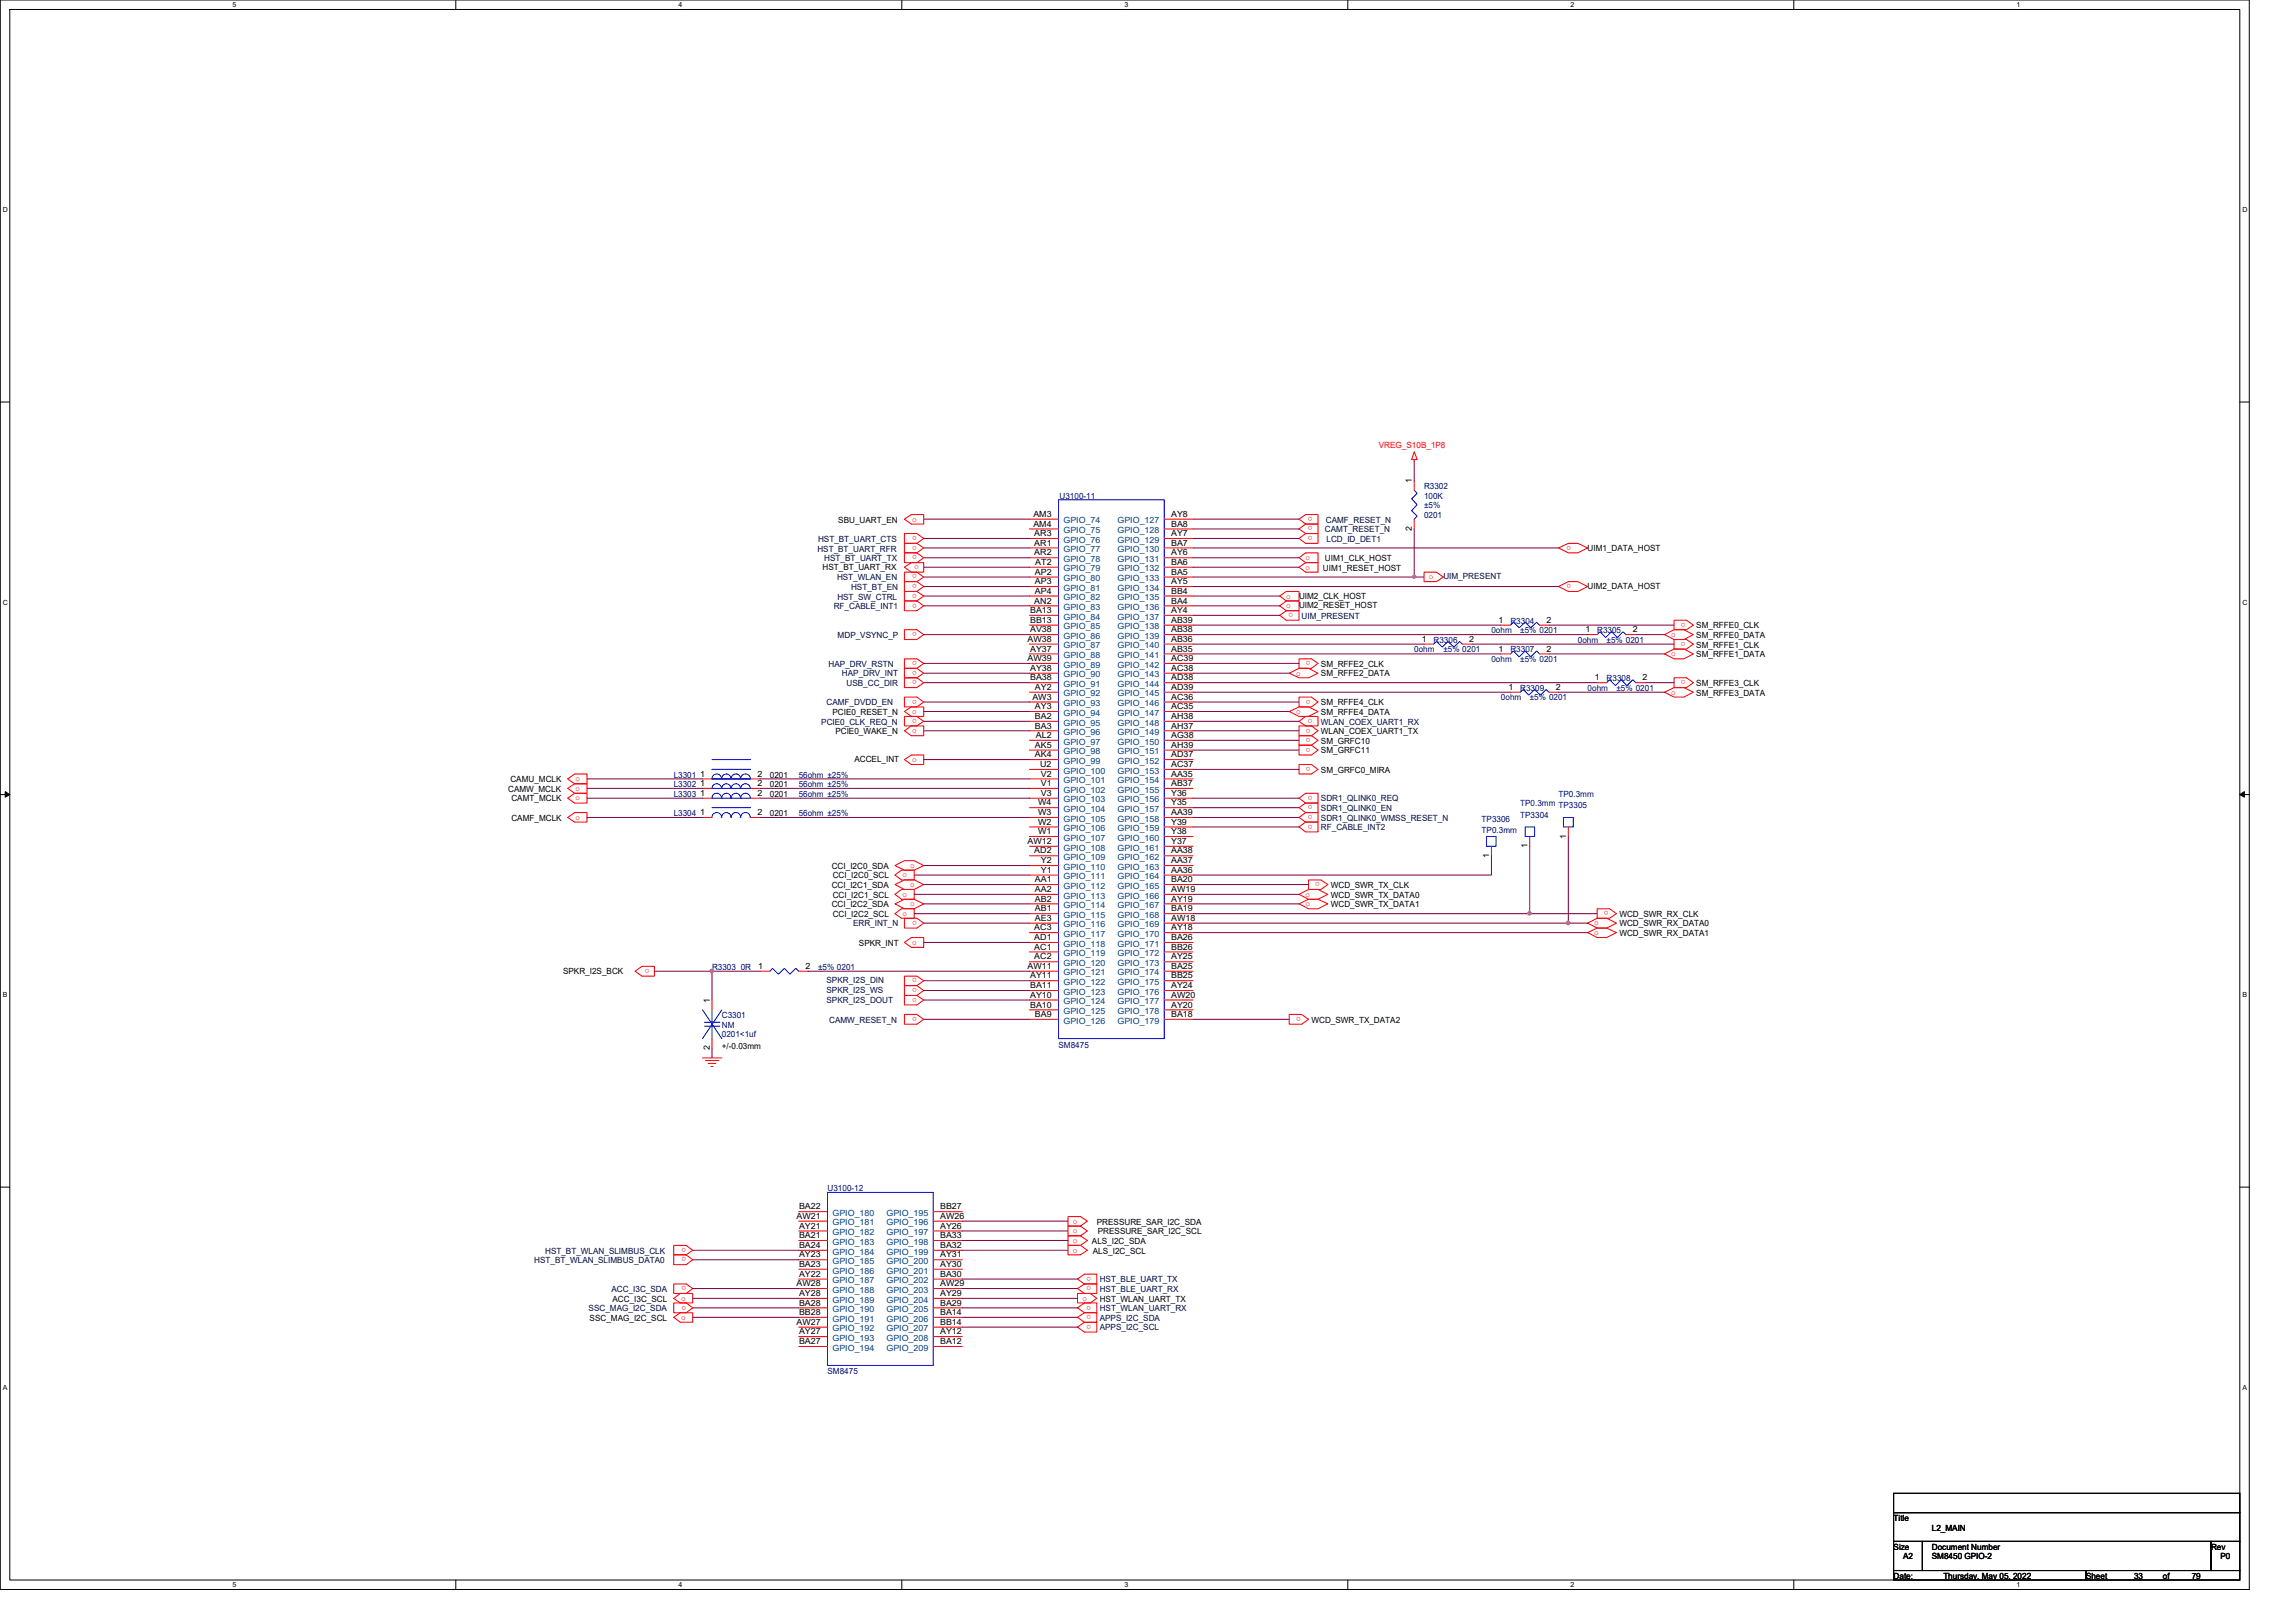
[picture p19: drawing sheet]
<svg xmlns="http://www.w3.org/2000/svg" width="297mm" height="210mm" viewBox="0 0 297 210" stroke-linecap="round" stroke-linejoin="round" font-family="sans-serif">
<defs><g id="words">
<g font-size="1.1" fill="#f00">
<text x="178.4" y="58">VREG_S10B_1P8</text>
<text x="118" y="67.5">o</text>
<text x="118.6" y="69.4" transform="rotate(180 118.6 69.4)">o</text>
<text x="118.6" y="70.6" transform="rotate(180 118.6 70.6)">o</text>
<text x="118.6" y="71.9" transform="rotate(180 118.6 71.9)">o</text>
<text x="169.8" y="66.9" transform="rotate(180 169.8 66.9)">o</text>
<text x="169.8" y="68.1" transform="rotate(180 169.8 68.1)">o</text>
<text x="169.8" y="69.4" transform="rotate(180 169.8 69.4)">o</text>
<text x="203.3" y="70.6" transform="rotate(180 203.3 70.6)">o</text>
<text x="118.6" y="74.3" transform="rotate(180 118.6 74.3)">o</text>
<text x="118.6" y="75.6" transform="rotate(180 118.6 75.6)">o</text>
<text x="118.6" y="76.8" transform="rotate(180 118.6 76.8)">o</text>
<text x="118.9" y="73.1" transform="rotate(180 118.9 73.1)">o</text>
<text x="166.4" y="77.5">o</text>
<text x="168.9" y="72.5">o</text>
<text x="168.9" y="73.7">o</text>
<text x="184.9" y="75">o</text>
<text x="203.3" y="75.6" transform="rotate(180 203.3 75.6)">o</text>
<text x="118.6" y="78.1" transform="rotate(180 118.6 78.1)">o</text>
<text x="118.6" y="81.8" transform="rotate(180 118.6 81.8)">o</text>
<text x="166.4" y="78.7">o</text>
<text x="167.3" y="79.3" transform="rotate(180 167.3 79.3)">o</text>
<text x="216.2" y="82.4">o</text>
<text x="218.1" y="80.6" transform="rotate(180 218.1 80.6)">o</text>
<text x="218.1" y="83.1" transform="rotate(180 218.1 83.1)">o</text>
<text x="118.6" y="85.6" transform="rotate(180 118.6 85.6)">o</text>
<text x="118.6" y="86.8" transform="rotate(180 118.6 86.8)">o</text>
<text x="118.6" y="88.1" transform="rotate(180 118.6 88.1)">o</text>
<text x="167.7" y="87.4">o</text>
<text x="169.5" y="85.6" transform="rotate(180 169.5 85.6)">o</text>
<text x="216.2" y="84.9">o</text>
<text x="216.2" y="89.9">o</text>
<text x="218.1" y="88.1" transform="rotate(180 218.1 88.1)">o</text>
<text x="118" y="92.4">o</text>
<text x="118" y="94.9">o</text>
<text x="118.6" y="90.6" transform="rotate(180 118.6 90.6)">o</text>
<text x="118.6" y="93" transform="rotate(180 118.6 93)">o</text>
<text x="167.7" y="92.4">o</text>
<text x="169.5" y="90.6" transform="rotate(180 169.5 90.6)">o</text>
<text x="169.5" y="94.3" transform="rotate(180 169.5 94.3)">o</text>
<text x="169.5" y="95.5" transform="rotate(180 169.5 95.5)">o</text>
<text x="169.8" y="93" transform="rotate(180 169.8 93)">o</text>
<text x="74.5" y="101.1">o</text>
<text x="118" y="98.6">o</text>
<text x="169.5" y="96.8" transform="rotate(180 169.5 96.8)">o</text>
<text x="169.5" y="99.2" transform="rotate(180 169.5 99.2)">o</text>
<text x="74.5" y="102.4">o</text>
<text x="74.5" y="103.6">o</text>
<text x="74.5" y="106.1">o</text>
<text x="169.8" y="103" transform="rotate(180 169.8 103)">o</text>
<text x="169.8" y="104.2" transform="rotate(180 169.8 104.2)">o</text>
<text x="169.8" y="105.5" transform="rotate(180 169.8 105.5)">o</text>
<text x="169.8" y="106.7" transform="rotate(180 169.8 106.7)">o</text>
<text x="116.8" y="113.5">o</text>
<text x="117.8" y="112.3">o</text>
<text x="116.8" y="116">o</text>
<text x="116.8" y="118.5">o</text>
<text x="117.8" y="114.8">o</text>
<text x="117.8" y="117.3">o</text>
<text x="118.6" y="119.2" transform="rotate(180 118.6 119.2)">o</text>
<text x="168.9" y="116">o</text>
<text x="168.9" y="117.3">o</text>
<text x="170.8" y="114.2" transform="rotate(180 170.8 114.2)">o</text>
<text x="206.2" y="119.8">o</text>
<text x="208.1" y="117.9" transform="rotate(180 208.1 117.9)">o</text>
<text x="84" y="125.4" transform="rotate(180 84 125.4)">o</text>
<text x="118" y="122.3">o</text>
<text x="206.2" y="121">o</text>
<text x="118.6" y="126.6" transform="rotate(180 118.6 126.6)">o</text>
<text x="118.6" y="127.9" transform="rotate(180 118.6 127.9)">o</text>
<text x="118.6" y="129.1" transform="rotate(180 118.6 129.1)">o</text>
<text x="118.6" y="131.6" transform="rotate(180 118.6 131.6)">o</text>
<text x="168.3" y="131.6" transform="rotate(180 168.3 131.6)">o</text>
<text x="88.8" y="161.5" transform="rotate(180 88.8 161.5)">o</text>
<text x="138.8" y="158.4">o</text>
<text x="138.8" y="159.6">o</text>
<text x="138.8" y="160.9">o</text>
<text x="88.8" y="162.7" transform="rotate(180 88.8 162.7)">o</text>
<text x="88.8" y="166.5" transform="rotate(180 88.8 166.5)">o</text>
<text x="138.8" y="162.1">o</text>
<text x="141.2" y="165.2" transform="rotate(180 141.2 165.2)">o</text>
<text x="141.2" y="166.5" transform="rotate(180 141.2 166.5)">o</text>
<text x="88.1" y="168.3">o</text>
<text x="88.1" y="170.8">o</text>
<text x="88.8" y="169" transform="rotate(180 88.8 169)">o</text>
<text x="140" y="168.3">o</text>
<text x="141.2" y="169" transform="rotate(180 141.2 169)">o</text>
<text x="141.2" y="170.2" transform="rotate(180 141.2 170.2)">o</text>
<text x="141.2" y="171.4" transform="rotate(180 141.2 171.4)">o</text>
</g>
<g font-size="1.1" fill="#000080">
<text x="137.1" y="64.5">U3100-11</text>
<text x="184.2" y="63.3">R3302</text>
<text x="184.2" y="64.5">100K</text>
<text x="184.2" y="65.7">±5%</text>
<text x="184.2" y="67">0201</text>
<text x="185.5" y="83.2">R3306</text>
<text x="193" y="82">0ohm</text>
<text x="195.4" y="80.7">R3304</text>
<text x="196.7" y="82">±5% 0201</text>
<text x="204.1" y="83.2">0ohm</text>
<text x="206.6" y="82">R3305</text>
<text x="207.9" y="83.2">±5% 0201</text>
<text x="183" y="84.4">0ohm</text>
<text x="186.7" y="84.4">±5% 0201</text>
<text x="193" y="85.7">0ohm</text>
<text x="195.4" y="84.4">R3307</text>
<text x="196.7" y="85.7">±5% 0201</text>
<text x="196.7" y="89.4">R3309</text>
<text x="205.4" y="89.4">0ohm</text>
<text x="207.9" y="88.2">R3308</text>
<text x="209.1" y="89.4">±5% 0201</text>
<text x="194.2" y="90.6">0ohm</text>
<text x="197.9" y="90.6">±5% 0201</text>
<text x="87.2" y="100.6">L3301</text>
<text x="87.2" y="101.9">L3302</text>
<text x="103.3" y="100.6">56ohm ±25%</text>
<text x="103.3" y="101.9">56ohm ±25%</text>
<text x="87.2" y="103.1">L3303</text>
<text x="87.2" y="105.6">L3304</text>
<text x="103.3" y="103.1">56ohm ±25%</text>
<text x="103.3" y="105.6">56ohm ±25%</text>
<text x="191.7" y="106.3">TP3306</text>
<text x="191.7" y="107.8">TP0.3mm</text>
<text x="196.7" y="105.8">TP3304</text>
<text x="196.7" y="104.4">TP0.3mm TP3305</text>
<text x="201.6" y="103.1">TP0.3mm</text>
<text x="92.1" y="125.5">R3303 0R</text>
<text x="105.8" y="125.5">±5% 0201</text>
<text x="93.4" y="131.7">C3301</text>
<text x="93.4" y="133">NM</text>
<text x="93.4" y="134.2">0201&lt;1uf</text>
<text x="136.9" y="135.6">SM8475</text>
<text x="107.1" y="154.1">U3100-12</text>
<text x="107.1" y="177.8">SM8475</text>
</g>
<g font-size="1.1">
<text x="182.7" y="62.6" transform="rotate(-90 182.7 62.6)">1</text>
<text x="108.5" y="67.6">SBU_UART_EN</text>
<text x="133.7" y="66.9">AM3</text>
<text x="133.7" y="68.2">AM4</text>
<text x="133.8" y="69.4">AR3</text>
<text x="133.8" y="70.6">AR1</text>
<text x="133.8" y="71.9">AR2</text>
<text x="151.5" y="66.9">AY8</text>
<text x="151.5" y="68.2">BA8</text>
<text x="151.5" y="69.4">AY7</text>
<text x="151.5" y="70.6">BA7</text>
<text x="151.5" y="71.9">AY6</text>
<text x="182.7" y="68.7" transform="rotate(-90 182.7 68.7)">2</text>
<text x="205.4" y="71.2">UIM1_DATA_HOST</text>
<text x="106.4" y="73.7">HST_BT_UART_RX</text>
<text x="133.9" y="74.4">AP2</text>
<text x="133.9" y="75.6">AP3</text>
<text x="133.9" y="76.8">AP4</text>
<text x="133.9" y="73.1">AT2</text>
<text x="151.5" y="73.1">BA6</text>
<text x="151.5" y="74.4">BA5</text>
<text x="151.5" y="75.6">AY5</text>
<text x="151.5" y="76.8">BB4</text>
<text x="168.1" y="77.5">UIM2_CLK_HOST</text>
<text x="171.2" y="73.9">UIM1_RESET_HOST</text>
<text x="171.4" y="72.6">UIM1_CLK_HOST</text>
<text x="205.4" y="76.2">UIM2_DATA_HOST</text>
<text x="132.9" y="83.1">AW38</text>
<text x="133.3" y="79.3">BA13</text>
<text x="133.3" y="80.6">BB13</text>
<text x="133.3" y="81.8">AV38</text>
<text x="133.8" y="78.1">AN2</text>
<text x="151.5" y="78.1">BA4</text>
<text x="151.5" y="79.3">AY4</text>
<text x="151.5" y="80.6">AB39</text>
<text x="151.5" y="81.8">AB38</text>
<text x="151.5" y="83.1">AB36</text>
<text x="168.1" y="78.7">UIM2_RESET_HOST</text>
<text x="183.9" y="83.1">1</text>
<text x="190.1" y="83.1">2</text>
<text x="193.9" y="80.6">1</text>
<text x="200.1" y="80.6">2</text>
<text x="205.1" y="81.8">1</text>
<text x="211.2" y="81.8">2</text>
<text x="219.5" y="81.3">SM_RFFE0_CLK</text>
<text x="219.5" y="82.5">SM_RFFE0_DATA</text>
<text x="219.5" y="83.8">SM_RFFE1_CLK</text>
<text x="132.9" y="85.6">AW39</text>
<text x="133.3" y="84.3">AY37</text>
<text x="133.3" y="86.8">AY38</text>
<text x="133.3" y="88.1">BA38</text>
<text x="133.9" y="89.3">AY2</text>
<text x="151.5" y="84.3">AB35</text>
<text x="151.5" y="85.6">AC39</text>
<text x="151.5" y="86.8">AC38</text>
<text x="151.5" y="88.1">AD38</text>
<text x="151.5" y="89.3">AD39</text>
<text x="170.9" y="86.3">SM_RFFE2_CLK</text>
<text x="170.9" y="87.5">SM_RFFE2_DATA</text>
<text x="193.9" y="84.3">1</text>
<text x="195.2" y="89.3">1</text>
<text x="200.1" y="84.3">2</text>
<text x="201.3" y="89.3">2</text>
<text x="206.3" y="88.1">1</text>
<text x="212.5" y="88.1">2</text>
<text x="219.5" y="85">SM_RFFE1_DATA</text>
<text x="219.5" y="88.8">SM_RFFE3_CLK</text>
<text x="107.7" y="92.5">PCIE0_RESET_N</text>
<text x="108.1" y="95">PCIE0_WAKE_N</text>
<text x="133.6" y="90.6">AW3</text>
<text x="133.9" y="91.8">AY3</text>
<text x="133.9" y="93">BA2</text>
<text x="133.9" y="94.3">BA3</text>
<text x="134" y="95.5">AL2</text>
<text x="151.5" y="90.6">AC36</text>
<text x="151.5" y="91.8">AC35</text>
<text x="151.5" y="93">AH38</text>
<text x="151.5" y="94.3">AH37</text>
<text x="151.5" y="95.5">AG38</text>
<text x="170.9" y="91.3">SM_RFFE4_CLK</text>
<text x="170.9" y="92.5">SM_RFFE4_DATA</text>
<text x="170.9" y="95">WLAN_COEX_UART1_TX</text>
<text x="219.5" y="90">SM_RFFE3_DATA</text>
<text x="66" y="101.2">CAMU_MCLK</text>
<text x="90.6" y="100.5">1</text>
<text x="90.6" y="101.7">1</text>
<text x="98" y="100.5">2</text>
<text x="98" y="101.7">2</text>
<text x="99.6" y="100.6">0201</text>
<text x="99.6" y="101.9">0201</text>
<text x="110.5" y="98.6">ACCEL_INT</text>
<text x="133.9" y="96.8">AK5</text>
<text x="133.9" y="98">AK4</text>
<text x="134.6" y="99.3">U2</text>
<text x="134.7" y="100.5">V2</text>
<text x="134.7" y="101.7">V1</text>
<text x="151.5" y="96.8">AH39</text>
<text x="151.5" y="98">AD37</text>
<text x="151.5" y="99.3">AC37</text>
<text x="151.5" y="100.5">AA35</text>
<text x="151.5" y="101.7">AB37</text>
<text x="170.9" y="96.3">SM_GRFC10</text>
<text x="170.9" y="97.5">SM_GRFC11</text>
<text x="170.9" y="100">SM_GRFC0_MIRA</text>
<text x="65.7" y="102.5">CAMW_MCLK</text>
<text x="66.2" y="103.7">CAMT_MCLK</text>
<text x="66.2" y="106.2">CAMF_MCLK</text>
<text x="90.6" y="103">1</text>
<text x="90.6" y="105.5">1</text>
<text x="98" y="103">2</text>
<text x="98" y="105.5">2</text>
<text x="99.6" y="103.1">0201</text>
<text x="99.6" y="105.6">0201</text>
<text x="134.3" y="104.2">W4</text>
<text x="134.3" y="105.5">W3</text>
<text x="134.3" y="106.7">W2</text>
<text x="134.3" y="107.9">W1</text>
<text x="134.7" y="103">V3</text>
<text x="151.5" y="103">Y36</text>
<text x="151.5" y="104.2">Y35</text>
<text x="151.5" y="105.5">AA39</text>
<text x="151.5" y="106.7">Y39</text>
<text x="151.5" y="107.9">Y38</text>
<text x="107.6" y="112.4">CCI_I2C0_SDA</text>
<text x="107.7" y="113.7">CCI_I2C0_SCL</text>
<text x="132.9" y="109.2">AW12</text>
<text x="133.8" y="110.4">AD2</text>
<text x="134.7" y="111.7">Y2</text>
<text x="134.7" y="112.9">Y1</text>
<text x="151.5" y="109.2">Y37</text>
<text x="151.5" y="110.4">AA38</text>
<text x="151.5" y="111.7">AA37</text>
<text x="151.5" y="112.9">AA36</text>
<text x="192.7" y="111" transform="rotate(-90 192.7 111)">1</text>
<text x="197.6" y="109.8" transform="rotate(-90 197.6 109.8)">1</text>
<text x="202.6" y="108.5" transform="rotate(-90 202.6 108.5)">1</text>
<text x="107.6" y="114.9">CCI_I2C1_SDA</text>
<text x="107.6" y="117.4">CCI_I2C2_SDA</text>
<text x="107.7" y="116.2">CCI_I2C1_SCL</text>
<text x="107.7" y="118.7">CCI_I2C2_SCL</text>
<text x="133.9" y="114.2">AA1</text>
<text x="133.9" y="115.4">AA2</text>
<text x="133.9" y="116.7">AB2</text>
<text x="133.9" y="117.9">AB1</text>
<text x="133.9" y="119.2">AE3</text>
<text x="151.5" y="114.2">BA20</text>
<text x="151.5" y="115.4">AW19</text>
<text x="151.5" y="116.7">AY19</text>
<text x="151.5" y="117.9">BA19</text>
<text x="151.5" y="119.2">AW18</text>
<text x="172.2" y="114.9">WCD_SWR_TX_CLK</text>
<text x="172.2" y="116.2">WCD_SWR_TX_DATA0</text>
<text x="172.2" y="117.4">WCD_SWR_TX_DATA1</text>
<text x="209.5" y="118.7">WCD_SWR_RX_CLK</text>
<text x="209.5" y="119.9">WCD_SWR_RX_DATA0</text>
<text x="72.9" y="126">SPKR_I2S_BCK</text>
<text x="98.1" y="125.4">1</text>
<text x="104.2" y="125.4">2</text>
<text x="111.1" y="122.4">SPKR_INT</text>
<text x="132.9" y="125.4">AW11</text>
<text x="133.8" y="120.4">AC3</text>
<text x="133.8" y="121.7">AD1</text>
<text x="133.8" y="122.9">AC1</text>
<text x="133.8" y="124.2">AC2</text>
<text x="151.5" y="120.4">AY18</text>
<text x="151.5" y="121.7">BA26</text>
<text x="151.5" y="122.9">BB26</text>
<text x="151.5" y="124.2">AY25</text>
<text x="151.5" y="125.4">BA25</text>
<text x="209.5" y="121.2">WCD_SWR_RX_DATA1</text>
<text x="91.8" y="129.8" transform="rotate(-90 91.8 129.8)">1</text>
<text x="133.3" y="126.6">AY11</text>
<text x="133.3" y="127.9">BA11</text>
<text x="133.3" y="129.1">AY10</text>
<text x="133.3" y="130.4">BA10</text>
<text x="133.9" y="131.6">BA9</text>
<text x="151.5" y="126.6">BB25</text>
<text x="151.5" y="127.9">AY24</text>
<text x="151.5" y="129.1">AW20</text>
<text x="151.5" y="130.4">AY20</text>
<text x="151.5" y="131.6">BA18</text>
<text x="91.8" y="135.9" transform="rotate(-90 91.8 135.9)">2</text>
<text x="93.4" y="135.7">+/-0.03mm</text>
<text x="169.7" y="132.3">WCD_SWR_TX_DATA2</text>
<text x="103" y="157.7">AW21</text>
<text x="103.4" y="156.5">BA22</text>
<text x="103.4" y="159">AY21</text>
<text x="103.4" y="160.2">BA21</text>
<text x="103.4" y="161.5">BA24</text>
<text x="121.6" y="156.5">BB27</text>
<text x="121.6" y="157.7">AW26</text>
<text x="121.6" y="159">AY26</text>
<text x="121.6" y="160.2">BA33</text>
<text x="121.6" y="161.5">BA32</text>
<text x="141.3" y="161">ALS_I2C_SDA</text>
<text x="141.9" y="158.5">PRESSURE_SAR_I2C_SDA</text>
<text x="142" y="159.7">PRESSURE_SAR_I2C_SCL</text>
<text x="103" y="166.5">AW28</text>
<text x="103.4" y="162.7">AY23</text>
<text x="103.4" y="164">BA23</text>
<text x="103.4" y="165.2">AY22</text>
<text x="103.4" y="167.7">AY28</text>
<text x="121.6" y="162.7">AY31</text>
<text x="121.6" y="164">AY30</text>
<text x="121.6" y="165.2">BA30</text>
<text x="121.6" y="166.5">AW29</text>
<text x="121.6" y="167.7">AY29</text>
<text x="141.4" y="162.2">ALS_I2C_SCL</text>
<text x="76.3" y="170.9">SSC_MAG_I2C_SCL</text>
<text x="79.2" y="168.4">ACC_I3C_SCL</text>
<text x="103" y="171.4">AW27</text>
<text x="103.4" y="169">BA28</text>
<text x="103.4" y="170.2">BB28</text>
<text x="103.4" y="172.7">AY27</text>
<text x="103.4" y="173.9">BA27</text>
<text x="121.6" y="169">BA29</text>
<text x="121.6" y="170.2">BA14</text>
<text x="121.6" y="171.4">BB14</text>
<text x="121.6" y="172.7">AY12</text>
<text x="121.6" y="173.9">BA12</text>
<text x="142.3" y="168.4">HST_WLAN_UART_TX</text>
<text x="245" y="196.8">Title</text>
<text x="245" y="200.5">Size</text>
<text x="246.2" y="201.8">A2</text>
<text x="249.9" y="200.5">Document Number</text>
<text x="249.9" y="201.8">SM8450 GPIO-2</text>
<text x="249.9" y="198.1">L2_MAIN</text>
<text x="286" y="200.5">Rev</text>
<text x="287.3" y="201.8">P0</text>
<text x="245" y="204.3">Date:</text>
<text x="251.4" y="204.3">Thursday, May 05, 2022</text>
<text x="269.9" y="204.3">Sheet</text>
<text x="276.1" y="204.3">33</text>
<text x="279.8" y="204.3">of</text>
<text x="283.5" y="204.3">79</text>
</g>
<g font-size="1.1" fill="#000040">
<text x="105.7" y="71.4">HST_BT_UART_RFR</text>
<text x="105.8" y="70.1">HST_BT_UART_CTS</text>
<text x="171.4" y="68.9">CAMT_RESET_N</text>
<text x="171.5" y="67.6">CAMF_RESET_N</text>
<text x="171.6" y="70.1">LCD_ID_DET1</text>
<text x="106.6" y="72.6">HST_BT_UART_TX</text>
<text x="108.3" y="75.1">HST_WLAN_EN</text>
<text x="108.3" y="77.6">HST_SW_CTRL</text>
<text x="110.1" y="76.3">HST_BT_EN</text>
<text x="186.7" y="75">UIM_PRESENT</text>
<text x="107.9" y="78.8">RF_CABLE_INT1</text>
<text x="108.4" y="82.5">MDP_VSYNC_P</text>
<text x="168.4" y="80.1">UIM_PRESENT</text>
<text x="107.2" y="86.3">HAP_DRV_RSTN</text>
<text x="108.9" y="87.5">HAP_DRV_INT</text>
<text x="109.5" y="88.8">USB_CC_DIR</text>
<text x="106.3" y="93.8">PCIE0_CLK_REQ_N</text>
<text x="106.9" y="91.3">CAMF_DVDD_EN</text>
<text x="170.9" y="93.8">WLAN_COEX_UART1_RX</text>
<text x="170.9" y="103.7">SDR1_QLINK0_REQ</text>
<text x="170.9" y="105">SDR1_QLINK0_EN</text>
<text x="170.9" y="106.2">SDR1_QLINK0_WMSS_RESET_N</text>
<text x="170.9" y="107.4">RF_CABLE_INT2</text>
<text x="110.4" y="119.9">ERR_INT_N</text>
<text x="106.9" y="127.3">SPKR_I2S_DIN</text>
<text x="106.9" y="128.5">SPKR_I2S_WS</text>
<text x="106.9" y="129.8">SPKR_I2S_DOUT</text>
<text x="107.3" y="132.3">CAMW_RESET_N</text>
<text x="69.1" y="163.4">HST_BT_WLAN_SLIMBUS_DATA0</text>
<text x="70.5" y="162.2">HST_BT_WLAN_SLIMBUS_CLK</text>
<text x="79.1" y="167.2">ACC_I3C_SDA</text>
<text x="142.3" y="165.9">HST_BLE_UART_TX</text>
<text x="142.3" y="167.2">HST_BLE_UART_RX</text>
<text x="76.2" y="169.7">SSC_MAG_I2C_SDA</text>
<text x="142.3" y="169.7">HST_WLAN_UART_RX</text>
<text x="142.3" y="170.9">APPS_I2C_SDA</text>
<text x="142.3" y="172.2">APPS_I2C_SCL</text>
</g>
<g font-size="1.1" fill="#004080">
<text x="137.6" y="67.7">GPIO_74</text>
<text x="137.6" y="69">GPIO_75</text>
<text x="137.6" y="70.2">GPIO_76</text>
<text x="137.6" y="71.5">GPIO_77</text>
<text x="144.6" y="67.7">GPIO_127</text>
<text x="144.6" y="69">GPIO_128</text>
<text x="144.6" y="70.2">GPIO_129</text>
<text x="144.6" y="71.5">GPIO_130</text>
<text x="137.6" y="72.7">GPIO_78</text>
<text x="137.6" y="74">GPIO_79</text>
<text x="137.6" y="75.2">GPIO_80</text>
<text x="137.6" y="76.5">GPIO_81</text>
<text x="137.6" y="77.7">GPIO_82</text>
<text x="144.6" y="72.7">GPIO_131</text>
<text x="144.6" y="74">GPIO_132</text>
<text x="144.6" y="75.2">GPIO_133</text>
<text x="144.6" y="76.5">GPIO_134</text>
<text x="144.6" y="77.7">GPIO_135</text>
<text x="137.6" y="79">GPIO_83</text>
<text x="137.6" y="80.2">GPIO_84</text>
<text x="137.6" y="81.4">GPIO_85</text>
<text x="137.6" y="82.7">GPIO_86</text>
<text x="137.6" y="83.9">GPIO_87</text>
<text x="144.6" y="79">GPIO_136</text>
<text x="144.6" y="80.2">GPIO_137</text>
<text x="144.6" y="81.4">GPIO_138</text>
<text x="144.6" y="82.7">GPIO_139</text>
<text x="144.6" y="83.9">GPIO_140</text>
<text x="137.6" y="85.2">GPIO_88</text>
<text x="137.6" y="86.4">GPIO_89</text>
<text x="137.6" y="87.7">GPIO_90</text>
<text x="137.6" y="88.9">GPIO_91</text>
<text x="144.6" y="85.2">GPIO_141</text>
<text x="144.6" y="86.4">GPIO_142</text>
<text x="144.6" y="87.7">GPIO_143</text>
<text x="144.6" y="88.9">GPIO_144</text>
<text x="137.6" y="90.1">GPIO_92</text>
<text x="137.6" y="91.4">GPIO_93</text>
<text x="137.6" y="92.6">GPIO_94</text>
<text x="137.6" y="93.9">GPIO_95</text>
<text x="137.6" y="95.1">GPIO_96</text>
<text x="144.6" y="90.1">GPIO_145</text>
<text x="144.6" y="91.4">GPIO_146</text>
<text x="144.6" y="92.6">GPIO_147</text>
<text x="144.6" y="93.9">GPIO_148</text>
<text x="144.6" y="95.1">GPIO_149</text>
<text x="137.6" y="100.1">GPIO_100</text>
<text x="137.6" y="101.3">GPIO_101</text>
<text x="137.6" y="96.4">GPIO_97</text>
<text x="137.6" y="97.6">GPIO_98</text>
<text x="137.6" y="98.8">GPIO_99</text>
<text x="144.6" y="96.4">GPIO_150</text>
<text x="144.6" y="97.6">GPIO_151</text>
<text x="144.6" y="98.8">GPIO_152</text>
<text x="144.6" y="100.1">GPIO_153</text>
<text x="144.6" y="101.3">GPIO_154</text>
<text x="137.6" y="102.6">GPIO_102</text>
<text x="137.6" y="103.8">GPIO_103</text>
<text x="137.6" y="105.1">GPIO_104</text>
<text x="137.6" y="106.3">GPIO_105</text>
<text x="137.6" y="107.6">GPIO_106</text>
<text x="144.6" y="102.6">GPIO_155</text>
<text x="144.6" y="103.8">GPIO_156</text>
<text x="144.6" y="105.1">GPIO_157</text>
<text x="144.6" y="106.3">GPIO_158</text>
<text x="144.6" y="107.6">GPIO_159</text>
<text x="137.6" y="108.8">GPIO_107</text>
<text x="137.6" y="110.1">GPIO_108</text>
<text x="137.6" y="111.3">GPIO_109</text>
<text x="137.6" y="112.6">GPIO_110</text>
<text x="137.6" y="113.8">GPIO_111</text>
<text x="144.6" y="108.8">GPIO_160</text>
<text x="144.6" y="110.1">GPIO_161</text>
<text x="144.6" y="111.3">GPIO_162</text>
<text x="144.6" y="112.6">GPIO_163</text>
<text x="144.6" y="113.8">GPIO_164</text>
<text x="137.6" y="115">GPIO_112</text>
<text x="137.6" y="116.3">GPIO_113</text>
<text x="137.6" y="117.5">GPIO_114</text>
<text x="137.6" y="118.8">GPIO_115</text>
<text x="144.6" y="115">GPIO_165</text>
<text x="144.6" y="116.3">GPIO_166</text>
<text x="144.6" y="117.5">GPIO_167</text>
<text x="144.6" y="118.8">GPIO_168</text>
<text x="137.6" y="120">GPIO_116</text>
<text x="137.6" y="121.2">GPIO_117</text>
<text x="137.6" y="122.5">GPIO_118</text>
<text x="137.6" y="123.7">GPIO_119</text>
<text x="137.6" y="125">GPIO_120</text>
<text x="144.6" y="120">GPIO_169</text>
<text x="144.6" y="121.2">GPIO_170</text>
<text x="144.6" y="122.5">GPIO_171</text>
<text x="144.6" y="123.7">GPIO_172</text>
<text x="144.6" y="125">GPIO_173</text>
<text x="137.6" y="126.2">GPIO_121</text>
<text x="137.6" y="127.5">GPIO_122</text>
<text x="137.6" y="128.7">GPIO_123</text>
<text x="137.6" y="130">GPIO_124</text>
<text x="137.6" y="131.2">GPIO_125</text>
<text x="144.6" y="126.2">GPIO_174</text>
<text x="144.6" y="127.5">GPIO_175</text>
<text x="144.6" y="128.7">GPIO_176</text>
<text x="144.6" y="130">GPIO_177</text>
<text x="144.6" y="131.2">GPIO_178</text>
<text x="137.6" y="132.5">GPIO_126</text>
<text x="144.6" y="132.5">GPIO_179</text>
<text x="107.7" y="157.4">GPIO_180</text>
<text x="107.7" y="158.6">GPIO_181</text>
<text x="107.7" y="159.9">GPIO_182</text>
<text x="107.7" y="161.1">GPIO_183</text>
<text x="114.7" y="157.4">GPIO_195</text>
<text x="114.7" y="158.6">GPIO_196</text>
<text x="114.7" y="159.9">GPIO_197</text>
<text x="114.7" y="161.1">GPIO_198</text>
<text x="107.7" y="162.3">GPIO_184</text>
<text x="107.7" y="163.6">GPIO_185</text>
<text x="107.7" y="164.8">GPIO_186</text>
<text x="107.7" y="166.1">GPIO_187</text>
<text x="107.7" y="167.3">GPIO_188</text>
<text x="114.7" y="162.3">GPIO_199</text>
<text x="114.7" y="163.6">GPIO_200</text>
<text x="114.7" y="164.8">GPIO_201</text>
<text x="114.7" y="166.1">GPIO_202</text>
<text x="114.7" y="167.3">GPIO_203</text>
<text x="107.7" y="168.6">GPIO_189</text>
<text x="107.7" y="169.8">GPIO_190</text>
<text x="107.7" y="171">GPIO_191</text>
<text x="107.7" y="172.3">GPIO_192</text>
<text x="107.7" y="173.5">GPIO_193</text>
<text x="114.7" y="168.6">GPIO_204</text>
<text x="114.7" y="169.8">GPIO_205</text>
<text x="114.7" y="171">GPIO_206</text>
<text x="114.7" y="172.3">GPIO_207</text>
<text x="114.7" y="173.5">GPIO_208</text>
<text x="107.7" y="174.8">GPIO_194</text>
<text x="114.7" y="174.8">GPIO_209</text>
</g>
<g font-size=".9">
<text x="30.1" y=".9">5</text>
<text x="87.8" y=".9">4</text>
<text x="145.5" y=".9">3</text>
<text x="203.2" y=".9">2</text>
<text x="260.9" y=".9">1</text>
<text x=".4" y="27.4">D</text>
<text x="290.1" y="27.4">D</text>
<text x=".4" y="78.2">C</text>
<text x="290.1" y="78.2">C</text>
<text x=".4" y="129">B</text>
<text x="290.1" y="129">B</text>
<text x=".4" y="179.8">A</text>
<text x="290.1" y="179.8">A</text>
<text x="30.1" y="205.4">5</text>
<text x="87.8" y="205.4">4</text>
<text x="145.5" y="205.4">3</text>
<text x="203.2" y="205.4">2</text>
<text x="260.9" y="205.4">1</text>
</g>
</g></defs>
<path d="M0 0h291v205.7h-291zM1.3 1.2h288.5v203.3h-288.5z" fill="none" stroke="#000" stroke-width=".13"/>
<g fill="#fff">
<path d="M30.1 .1h.5v1h-.5z"/>
<path d="M30.1 204.6h.5v1h-.5z"/>
</g>
<path d="M59 0v1.2M59 204.5v1.2" fill="none" stroke="#000" stroke-width=".13"/>
<g fill="#fff">
<path d="M87.8 .1h.5v1h-.5z"/>
<path d="M87.8 204.6h.5v1h-.5z"/>
</g>
<path d="M116.7 0v1.2M116.7 204.5v1.2" fill="none" stroke="#000" stroke-width=".13"/>
<g fill="#fff">
<path d="M145.5 .1h.5v1h-.5z"/>
<path d="M145.5 204.6h.5v1h-.5z"/>
</g>
<path d="M174.4 0v1.2M174.4 204.5v1.2" fill="none" stroke="#000" stroke-width=".13"/>
<g fill="#fff">
<path d="M203.2 .1h.5v1h-.5z"/>
<path d="M203.2 204.6h.5v1h-.5z"/>
</g>
<path d="M232.1 0v1.2M232.1 204.5v1.2" fill="none" stroke="#000" stroke-width=".13"/>
<g fill="#fff">
<path d="M260.9 .1h.5v1h-.5z"/>
<path d="M260.9 204.6h.5v1h-.5z"/>
<path d="M.4 26.6h.6v1h-.6z"/>
<path d="M290.1 26.6h.6v1h-.6z"/>
<path d="M.4 77.4h.6v1h-.6z"/>
<path d="M290.1 77.4h.6v1h-.6z"/>
</g>
<path d="M0 52h1.3M289.8 52h1.2" fill="none" stroke="#000" stroke-width=".13"/>
<g fill="#fff">
<path d="M.4 128.2h.6v1h-.6z"/>
<path d="M290.1 128.2h.6v1h-.6z"/>
</g>
<path d="M0 102.8h1.3M.7 102.4l.6 .4-.6 .4zM289.8 102.8h1.2M289.8 102.8l.6-.4v.8z" fill="none" stroke="#000" stroke-width=".13"/>
<path d="M.7 102.4l.6 .4-.6 .4zM289.8 102.8l.6-.4v.8z" fill="#000"/>
<g fill="#fff">
<path d="M.4 179h.5v1h-.5z"/>
<path d="M290.1 179h.6v1h-.6z"/>
</g>
<path d="M0 153.6h1.3M289.8 153.6h1.2M245 193.3h44.8v2.4h-44.8zM245 195.7h44.8v3.8h-44.8zM245 199.5h3.7v3.7h-3.7zM248.7 199.5h37.3v3.7h-37.3zM286 199.5h3.8v3.7h-3.8zM245 203.2h24.9v1.3h-24.9zM269.9 203.2h19.9v1.3h-19.9z" fill="none" stroke="#000" stroke-width=".13"/>
<g fill="none" stroke="#f00" stroke-width=".13">
<path d="M183 59.5v.2M183 58.5l.3 1h-.7zM117 69h1.6l.9 .7-.9 .6h-1.6zM117 71.5h1.6l.9 .7-.9 .6h-1.6zM117 74h1.6l.9 .7-.9 .6h-1.6zM117 77.8h1.6l.9 .6-.9 .6h-1.6zM117 67.2l.9-.6h1.6v1.2h-1.6zM117 73.4l.9-.6h1.6v1.2h-1.6zM118.6 70.3h-1.6v1.2h1.6M118.6 75.3h-1.6v1.2h1.6M118.6 76.5h-1.6v1.3h1.6M118.6 70.3l.9 .6-.9 .6"/>
<path d="M118.6 75.3l.9 .6-.9 .6M118.6 76.5l.9 .6-.9 .7M133.2 67.2h3.7M133.2 68.5h3.7M133.2 69.7h3.7M133.2 70.9h3.7M133.2 72.2h3.7M133.2 73.4h3.7M133.2 74.7h3.7M133.2 75.9h3.7M133.2 77.1h3.7M133.2 78.4h3.7"/>
<path d="M133.2 79.6h3.7M150.6 67.2h3.7M150.6 68.5h3.7M150.6 69.7h3.7M150.6 70.9h3.7M150.6 72.2h3.7M150.6 73.4h3.7M150.6 74.7h3.7M150.6 75.9h3.7M150.6 77.1h3.7M150.6 78.4h3.7M150.6 79.6h3.7"/>
<path d="M165.6 79.6l.8-.6h1.7v1.3h-1.7zM165.6 77.1l.8-.6h1.7v1.3h-1.7zM166.4 77.8h1.7v1.2h-1.7M166.4 77.8l-.8 .6 .8 .6M168.1 67.2l.8-.6h1.6v1.2h-1.6zM168.1 69.7l.8-.7h1.6v1.3h-1.6zM168.1 72.2l.8-.7h1.6v1.3h-1.6zM168.1 73.4l.8-.6h1.6v1.2h-1.6zM168.9 67.8h1.6v1.2h-1.6M168.9 67.8l-.8 .7 .8 .5M183 62.2v1.3M183 67.2v1.3"/>
<path d="M184.2 74h1.6l.9 .7-.9 .6h-1.6zM201.6 70.9l1.3-.6h1.2l1.3 .6-1.3 .6h-1.2zM201.6 75.9l1.3-.6h1.2l1.3 .6-1.3 .6h-1.2zM117 81.5h1.6l.9 .6-.9 .7h-1.6zM117 85.3h1.6l.9 .6-.9 .6h-1.6zM117 87.7h1.6l.9 .6-.9 .7h-1.6zM117 90.2h1.6l.9 .6-.9 .7h-1.6zM117 92.7h1.6l.9 .6-.9 .6h-1.6zM117 92.1l.9-.6h1.6v1.2h-1.6zM117 94.6l.9-.7h1.6v1.3h-1.6zM117 98.3l.9-.6h1.6v1.2h-1.6zM118.6 86.5h-1.6v1.2h1.6"/>
<path d="M118.6 86.5l.9 .6-.9 .6M133.2 99.6h3.7M133.2 80.9h3.7M133.2 82.1h3.7M133.2 83.4h3.7M133.2 84.6h3.7M133.2 85.9h3.7M133.2 87.1h3.7M133.2 88.3h3.7M133.2 89.6h3.7M133.2 90.8h3.7M133.2 92.1h3.7"/>
<path d="M133.2 93.3h3.7M133.2 94.6h3.7M133.2 95.8h3.7M133.2 97.1h3.7M133.2 98.3h3.7M150.6 80.9h3.7M150.6 82.1h3.7M150.6 83.4h3.7M150.6 84.6h3.7M150.6 85.9h3.7M150.6 87.1h3.7M150.6 88.3h3.7"/>
<path d="M150.6 89.6h3.7M150.6 90.8h3.7M150.6 92.1h3.7M150.6 93.3h3.7M150.6 94.6h3.7M150.6 95.8h3.7M150.6 97.1h3.7M150.6 98.3h3.7M150.6 99.6h3.7M166.8 87.1l1.3-.6h1.2l1.2 .6-1.2 .6h-1.2zM166.8 92.1l1.3-.6h1.2l1.2 .6-1.2 .6h-1.2zM168.1 85.3h1.6l.8 .6-.8 .6h-1.6z"/>
<path d="M168.1 90.2h1.6l.8 .6-.8 .7h-1.6zM168.1 93.9h1.6l.8 .7-.8 .6h-1.6zM168.1 96.4h1.6l.8 .7-.8 .6h-1.6zM168.1 98.9h1.6l.8 .7-.8 .6h-1.6zM168.1 93.3l.8-.6h1.6v1.2h-1.6zM169.7 95.2h-1.6v1.2h1.6M169.7 95.2l.8 .6-.8 .6M184.2 83.4h1.3M189.2 83.4h1.3M194.2 80.9h1.2M194.2 84.6h1.2M195.4 89.6h1.3"/>
<path d="M199.2 80.9h1.2M199.2 84.6h1.2M200.4 89.6h1.2M205.4 82.1h1.2M206.6 88.3h1.3M210.4 82.1h1.2M211.6 88.3h1.2M215.3 82.1l1.3-.6h1.2l1.3 .6-1.3 .7h-1.2zM215.3 84.6l1.3-.6h1.2l1.3 .6-1.3 .7h-1.2zM215.3 89.6l1.3-.6h1.2l1.3 .6-1.3 .6h-1.2zM216.6 80.3h1.6l.9 .6-.9 .6h-1.6zM216.6 82.8h1.6l.9 .6-.9 .6h-1.6z"/>
<path d="M216.6 87.7h1.6l.9 .6-.9 .7h-1.6zM73.4 100.8l.9-.6h1.6v1.2h-1.6zM73.4 103.3l.9-.6h1.6v1.2h-1.6zM73.4 105.8l.9-.6h1.6v1.2h-1.6zM74.3 101.4l-.9 .6 .9 .7M74.3 101.4h1.6v1.3h-1.6M90.9 100.8h1.2M90.9 102h1.2M90.9 103.3h1.2M90.9 105.8h1.2M97.1 100.8h1.2M97.1 102h1.2"/>
<path d="M97.1 103.3h1.2M97.1 105.8h1.2M115.8 112l1.2-.6h1.3l1.2 .6-1.2 .6h-1.3zM115.8 114.5l1.2-.6h1.3l1.2 .6-1.2 .6h-1.3zM115.8 117l1.2-.6h1.3l1.2 .6-1.2 .6h-1.3zM115.8 113.2l.8-.6h1.7v1.3h-1.7zM115.8 115.7l.8-.6h1.7v1.3h-1.7zM115.8 118.2l.8-.6h1.7v1.2h-1.7zM117 118.8h1.6l.9 .7-.9 .6h-1.6zM133.2 100.8h3.7M133.2 102h3.7M133.2 103.3h3.7"/>
<path d="M133.2 104.5h3.7M133.2 105.8h3.7M133.2 107h3.7M133.2 108.2h3.7M133.2 109.5h3.7M133.2 110.7h3.7M133.2 112h3.7M133.2 113.2h3.7M133.2 114.5h3.7M133.2 115.7h3.7M133.2 117h3.7M133.2 118.2h3.7"/>
<path d="M133.2 119.5h3.7M150.6 100.8h3.7M150.6 102h3.7M150.6 103.3h3.7M150.6 104.5h3.7M150.6 105.8h3.7M150.6 107h3.7M150.6 108.2h3.7M150.6 109.5h3.7M150.6 110.7h3.7M150.6 112h3.7M150.6 113.2h3.7"/>
<path d="M150.6 114.5h3.7M150.6 115.7h3.7M150.6 117h3.7M150.6 118.2h3.7M150.6 119.5h3.7M168.1 103.3l.8-.6h1.6v1.2h-1.6zM168.1 107l.8-.6h1.6v1.3h-1.6zM168.1 115.7l1.2-.6h1.2l1.3 .6-1.3 .7h-1.2zM168.1 117l1.2-.6h1.2l1.3 .6-1.3 .6h-1.2zM168.9 103.9h1.6v1.3h-1.6M168.9 105.2h1.6v1.2h-1.6M168.9 103.9l-.8 .6 .8 .7"/>
<path d="M168.9 105.2l-.8 .6 .8 .6M169.3 113.9h1.6l.9 .6-.9 .6h-1.6zM193 109.5v1.2M197.9 108.2v1.3M202.9 107v1.2M205.4 119.5l1.2-.7h1.3l1.2 .7-1.2 .6h-1.3zM206.6 117.6h1.6l.9 .6-.9 .6h-1.6zM82.2 125.7l.9-.6h1.6v1.2h-1.6zM90.9 136.9h2.5M91.3 137.2h1.7M91.6 137.6h1M92 138h.2"/>
<path d="M92.1 129.4v1.3M92.1 134.4v1.2M98.3 125.7h1.3M103.3 125.7h1.3M117 126.3h1.6l.9 .6-.9 .7h-1.6zM117 128.8h1.6l.9 .6-.9 .6h-1.6zM117 131.3h1.6l.9 .6-.9 .6h-1.6zM117 122l.9-.7h1.6v1.3h-1.6zM118.6 127.6h-1.6v1.2h1.6M118.6 127.6l.9 .6-.9 .6M133.2 120.7h3.7M133.2 122h3.7"/>
<path d="M133.2 123.2h3.7M133.2 124.5h3.7M133.2 125.7h3.7M133.2 126.9h3.7M133.2 128.2h3.7M133.2 129.4h3.7M133.2 130.7h3.7M133.2 131.9h3.7M150.6 120.7h3.7M150.6 122h3.7M150.6 123.2h3.7M150.6 124.5h3.7"/>
<path d="M150.6 125.7h3.7M150.6 126.9h3.7M150.6 128.2h3.7M150.6 129.4h3.7M150.6 130.7h3.7M150.6 131.9h3.7M166.8 131.3h1.6l.9 .6-.9 .6h-1.6zM205.4 120.7l1.2-.6h1.3l1.2 .6-1.2 .6h-1.3zM103.3 156.8h3.8M103.3 158h3.8M103.3 159.3h3.8M120.7 156.8h3.8"/>
<path d="M120.7 158h3.8M120.7 159.3h3.8M138.2 157.4h1.6l.9 .6-.9 .7h-1.6zM139.8 158.7h-1.6v1.2h1.6M139.8 159.9h-1.6v1.3h1.6M139.8 158.7l.9 .6-.9 .6M139.8 159.9l.9 .6-.9 .7M87.2 161.2h1.6l.8 .6-.8 .6h-1.6zM87.2 162.4h1.6l.8 .6-.8 .7h-1.6zM87.2 166.2h1.6l.8 .6-.8 .6h-1.6zM87.2 168.6h1.6l.8 .6-.8 .7h-1.6zM87.2 168l.8-.6h1.6v1.2h-1.6z"/>
<path d="M87.2 170.5l.8-.6h1.6v1.2h-1.6zM103.3 160.5h3.8M103.3 161.8h3.8M103.3 163h3.8M103.3 164.3h3.8M103.3 165.5h3.8M103.3 166.8h3.8M103.3 168h3.8M103.3 169.2h3.8M103.3 170.5h3.8M103.3 171.7h3.8M103.3 173h3.8"/>
<path d="M103.3 174.2h3.8M120.7 160.5h3.8M120.7 161.8h3.8M120.7 163h3.8M120.7 164.3h3.8M120.7 165.5h3.8M120.7 166.8h3.8M120.7 168h3.8M120.7 169.2h3.8M120.7 170.5h3.8M120.7 171.7h3.8M120.7 173h3.8"/>
<path d="M120.7 174.2h3.8M138.2 161.2h1.6l.9 .6-.9 .6h-1.6zM139.4 167.4h1.7l.8 .6-.8 .6h-1.7zM139.4 165.5l.9-.6h1.6v1.3h-1.6zM139.4 166.8l.9-.6h1.6v1.2h-1.6zM139.4 169.2l.9-.6h1.6v1.3h-1.6zM139.4 171.7l.9-.6h1.6v1.3h-1.6zM140.3 169.9h1.6v1.2h-1.6M140.3 169.9l-.9 .6 .9 .6"/>
</g>
<g fill="none" stroke="#00f" stroke-width=".13">
<path d="M136.9 64.7h13.7v69.7h-13.7zM183 63.5l.3 .3-.7 .8 .7 .7-.7 .8 .7 .7-.3 .4M92.1 99.6h5M92.1 98.3h5M185.5 83.4l.3-.4 .8 .7 .7-.7 .8 .7 .7-.7 .4 .4M195.4 80.9l.4-.4 .8 .7 .7-.7 .7 .7 .8-.7 .4 .4M195.4 84.6l.4-.4 .8 .8 .7-.8 .7 .8 .8-.8 .4 .4M196.7 89.6l.4-.4 .7 .8 .7-.8 .8 .8 .7-.8 .4 .4M206.6 82.1l.4-.4 .7 .8 .8-.8 .8 .8 .7-.8 .4 .4M207.9 88.3l.3-.3 .8 .7 .8-.7 .7 .7 .7-.7 .4 .3M92.1 104.5h5M93.3 105.7a.59 .59 0 0 0-.6-.5 .59 .59 0 0 0-.6 .6"/>
<path d="M93.3 100.8a.61 .61 0 0 0-.6-.6 .61 .61 0 0 0-.6 .6h5M93.3 102a.61 .61 0 0 0-.6-.6 .61 .61 0 0 0-.6 .6h5M93.3 103.3a.61 .61 0 0 0-.6-.6 .61 .61 0 0 0-.6 .6h5M93.4 102a.59 .59 0 0 1 .6-.6 .59 .59 0 0 1 .6 .6M94.5 105.7a.57 .57 0 0 0-.6-.5 .57 .57 0 0 0-.5 .6M94.6 100.8a.59 .59 0 0 0-.6-.6 .59 .59 0 0 0-.6 .6M94.6 103.3a.59 .59 0 0 0-.6-.6 .59 .59 0 0 0-.6 .6M94.6 102a.59 .59 0 0 1 .6-.6 .59 .59 0 0 1 .6 .6M95.8 105.7a.57 .57 0 0 0-.6-.5 .57 .57 0 0 0-.6 .6M95.8 100.8a.59 .59 0 0 0-.6-.6 .59 .59 0 0 0-.6 .6M95.8 103.3a.59 .59 0 0 0-.6-.6 .59 .59 0 0 0-.6 .6M95.8 102a.61 .61 0 0 1 .7-.6 .61 .61 0 0 1 .6 .6"/>
<path d="M97 105.7a.59 .59 0 0 0-.6-.5 .59 .59 0 0 0-.6 .6M97.1 100.8a.61 .61 0 0 0-.7-.6 .61 .61 0 0 0-.6 .6M97.1 103.3a.61 .61 0 0 0-.7-.6 .61 .61 0 0 0-.6 .6M192.3 108.2h1.2v1.3h-1.2zM197.3 107h1.2v1.2h-1.2zM202.3 105.8h1.2v1.2h-1.2zM90.9 130.7l2.5 3.7M91.1 132.3h2M91.1 132.8h2M92.1 130.7v1.6M92.1 132.8v1.6M93.4 130.7l-2.5 3.7"/>
<path d="M99.6 125.7l.3-.4 .8 .8 .8-.8 .7 .8 .8-.8 .3 .4M107.1 154.3h13.6v22.4h-13.6z"/>
</g>
<g fill="none" stroke="#800040" stroke-width=".13">
<path d="M119.5 67.2h13.7M119.5 69.7h13.7M119.5 70.9h13.7M119.5 72.2h13.7M119.5 73.4h13.7M119.5 74.7h13.7M119.5 75.9h13.7M119.5 77.1h13.7M119.5 78.4h13.7M119.5 82.1h13.7M119.5 85.9h13.7M119.5 87.1h13.7"/>
<path d="M119.5 88.3h13.7M119.5 90.8h13.7M119.5 92.1h13.7M119.5 93.3h13.7M119.5 94.6h13.7M119.5 98.3h13.7M75.9 100.8h15M75.9 102h15M75.9 103.3h15M75.9 105.8h15M98.3 100.8h34.9M98.3 102h34.9"/>
<path d="M98.3 103.3h34.9M98.3 105.8h34.9M118.3 113.2h14.9M118.3 115.7h14.9M118.3 118.2h14.9M119.5 112h13.7M119.5 114.5h13.7M119.5 117h13.7M119.5 119.5h13.7M84.7 125.7h7.4M119.5 122h13.7M124.5 158h13.7"/>
<path d="M124.5 159.3h13.7M89.6 161.8h13.7M89.6 163h13.7M89.6 166.8h13.7M89.6 168h13.7M89.6 169.2h13.7M89.6 170.5h13.7M124.5 160.5h13.7M124.5 161.8h13.7M124.5 165.5h14.9M124.5 166.8h14.9M124.5 168h14.9"/>
<path d="M124.5 169.2h14.9M124.5 170.5h14.9M124.5 171.7h14.9"/>
</g>
<path d="M91.9 125.5h.3l.1 .1-.1 .2-.1 .1-.2-.1z" fill-rule="evenodd" fill="#f0f"/>
<path d="M91.9 125.5h.3l.1 .1-.1 .2-.1 .1-.2-.1z" fill="none" stroke="#f0f" stroke-width=".13"/>
<g fill="none" stroke="#800040" stroke-width=".13">
<path d="M154.3 67.2h13.8M154.3 68.5h13.8M154.3 69.7h13.8M154.3 79.6h11.3M154.3 87.1h12.5M154.3 92.1h12.5M154.3 80.9h39.9M154.3 82.1h51.1M154.3 83.4h29.9M154.3 84.6h39.9M154.3 88.3h52.3M154.3 89.6h41.1"/>
<path d="M154.3 85.9h13.8M154.3 90.8h13.8M154.3 93.3h13.8M154.3 94.6h13.8M154.3 95.8h13.8M154.3 97.1h13.8M154.3 99.6h13.8M154.3 103.3h13.8M154.3 104.5h13.8M154.3 105.8h13.8M154.3 107h13.8M154.3 115.7h13.8"/>
<path d="M154.3 117h13.8M154.3 114.5h15M197.9 109.5v8.7h-43.6M202.9 108.2v11.3M92.1 135.6v1.3M98.3 125.7h-6.2v3.7M104.6 125.7h28.6M119.5 126.9h13.7M119.5 128.2h13.7M119.5 129.4h13.7M119.5 131.9h13.7"/>
</g>
<path d="M197.7 118h.3l.1 .2-.1 .1-.1 .1-.2-.1z" fill-rule="evenodd" fill="#f0f"/>
<path d="M197.7 118h.3l.1 .2-.1 .1-.1 .1-.2-.1z" fill="none" stroke="#f0f" stroke-width=".13"/>
<path d="M154.3 119.5h48.6M197.9 118.2h8.7" fill="none" stroke="#800040" stroke-width=".13"/>
<path d="M202.7 119.3h.3l.1 .1-.1 .2-.1 .1-.2-.1z" fill-rule="evenodd" fill="#f0f"/>
<path d="M202.7 119.3h.3l.1 .1-.1 .2-.1 .1-.2-.1z" fill="none" stroke="#f0f" stroke-width=".13"/>
<path d="M183 59.7v2.5M154.3 74.7h28.7M154.3 70.9h47.3M154.3 72.2h13.8M154.3 73.4h13.8M183 68.5v6.2M183 74.7h1.2M202.9 119.5h2.5M154.3 131.9h12.5M154.3 120.7h51.1" fill="none" stroke="#800040" stroke-width=".13"/>
<path d="M182.8 74.5h.3l.1 .1-.1 .2h-.1h-.2z" fill-rule="evenodd" fill="#f0f"/>
<path d="M182.8 74.5h.3l.1 .1-.1 .2h-.1h-.2z" fill="none" stroke="#f0f" stroke-width=".13"/>
<path d="M154.3 75.9h47.3M154.3 77.1h11.3M154.3 78.4h11.3M190.5 83.4h26.1M200.4 84.6h14.9M200.4 80.9h16.2M201.6 89.6h13.7M211.6 82.1h3.7M212.8 88.3h3.8M193 110.7v2.5h-38.7" fill="none" stroke="#800040" stroke-width=".13"/>
<path d="M91.9 125.5h.3l.1 .1-.1 .2-.1 .1-.2-.1z" fill-rule="evenodd" fill="#f0f"/>
<path d="M91.9 125.5h.3l.1 .1-.1 .2-.1 .1-.2-.1z" fill="none" stroke="#f0f" stroke-width=".13"/>
<path d="M197.7 118h.3l.1 .2-.1 .1-.1 .1-.2-.1z" fill-rule="evenodd" fill="#f0f"/>
<path d="M197.7 118h.3l.1 .2-.1 .1-.1 .1-.2-.1z" fill="none" stroke="#f0f" stroke-width=".13"/>
<path d="M202.7 119.3h.3l.1 .1-.1 .2-.1 .1-.2-.1z" fill-rule="evenodd" fill="#f0f"/>
<path d="M202.7 119.3h.3l.1 .1-.1 .2-.1 .1-.2-.1z" fill="none" stroke="#f0f" stroke-width=".13"/>
<path d="M182.8 74.5h.3l.1 .1-.1 .2h-.1h-.2z" fill-rule="evenodd" fill="#f0f"/>
<path d="M182.8 74.5h.3l.1 .1-.1 .2h-.1h-.2z" fill="none" stroke="#f0f" stroke-width=".13"/>
<use href="#words"/>
</svg>
